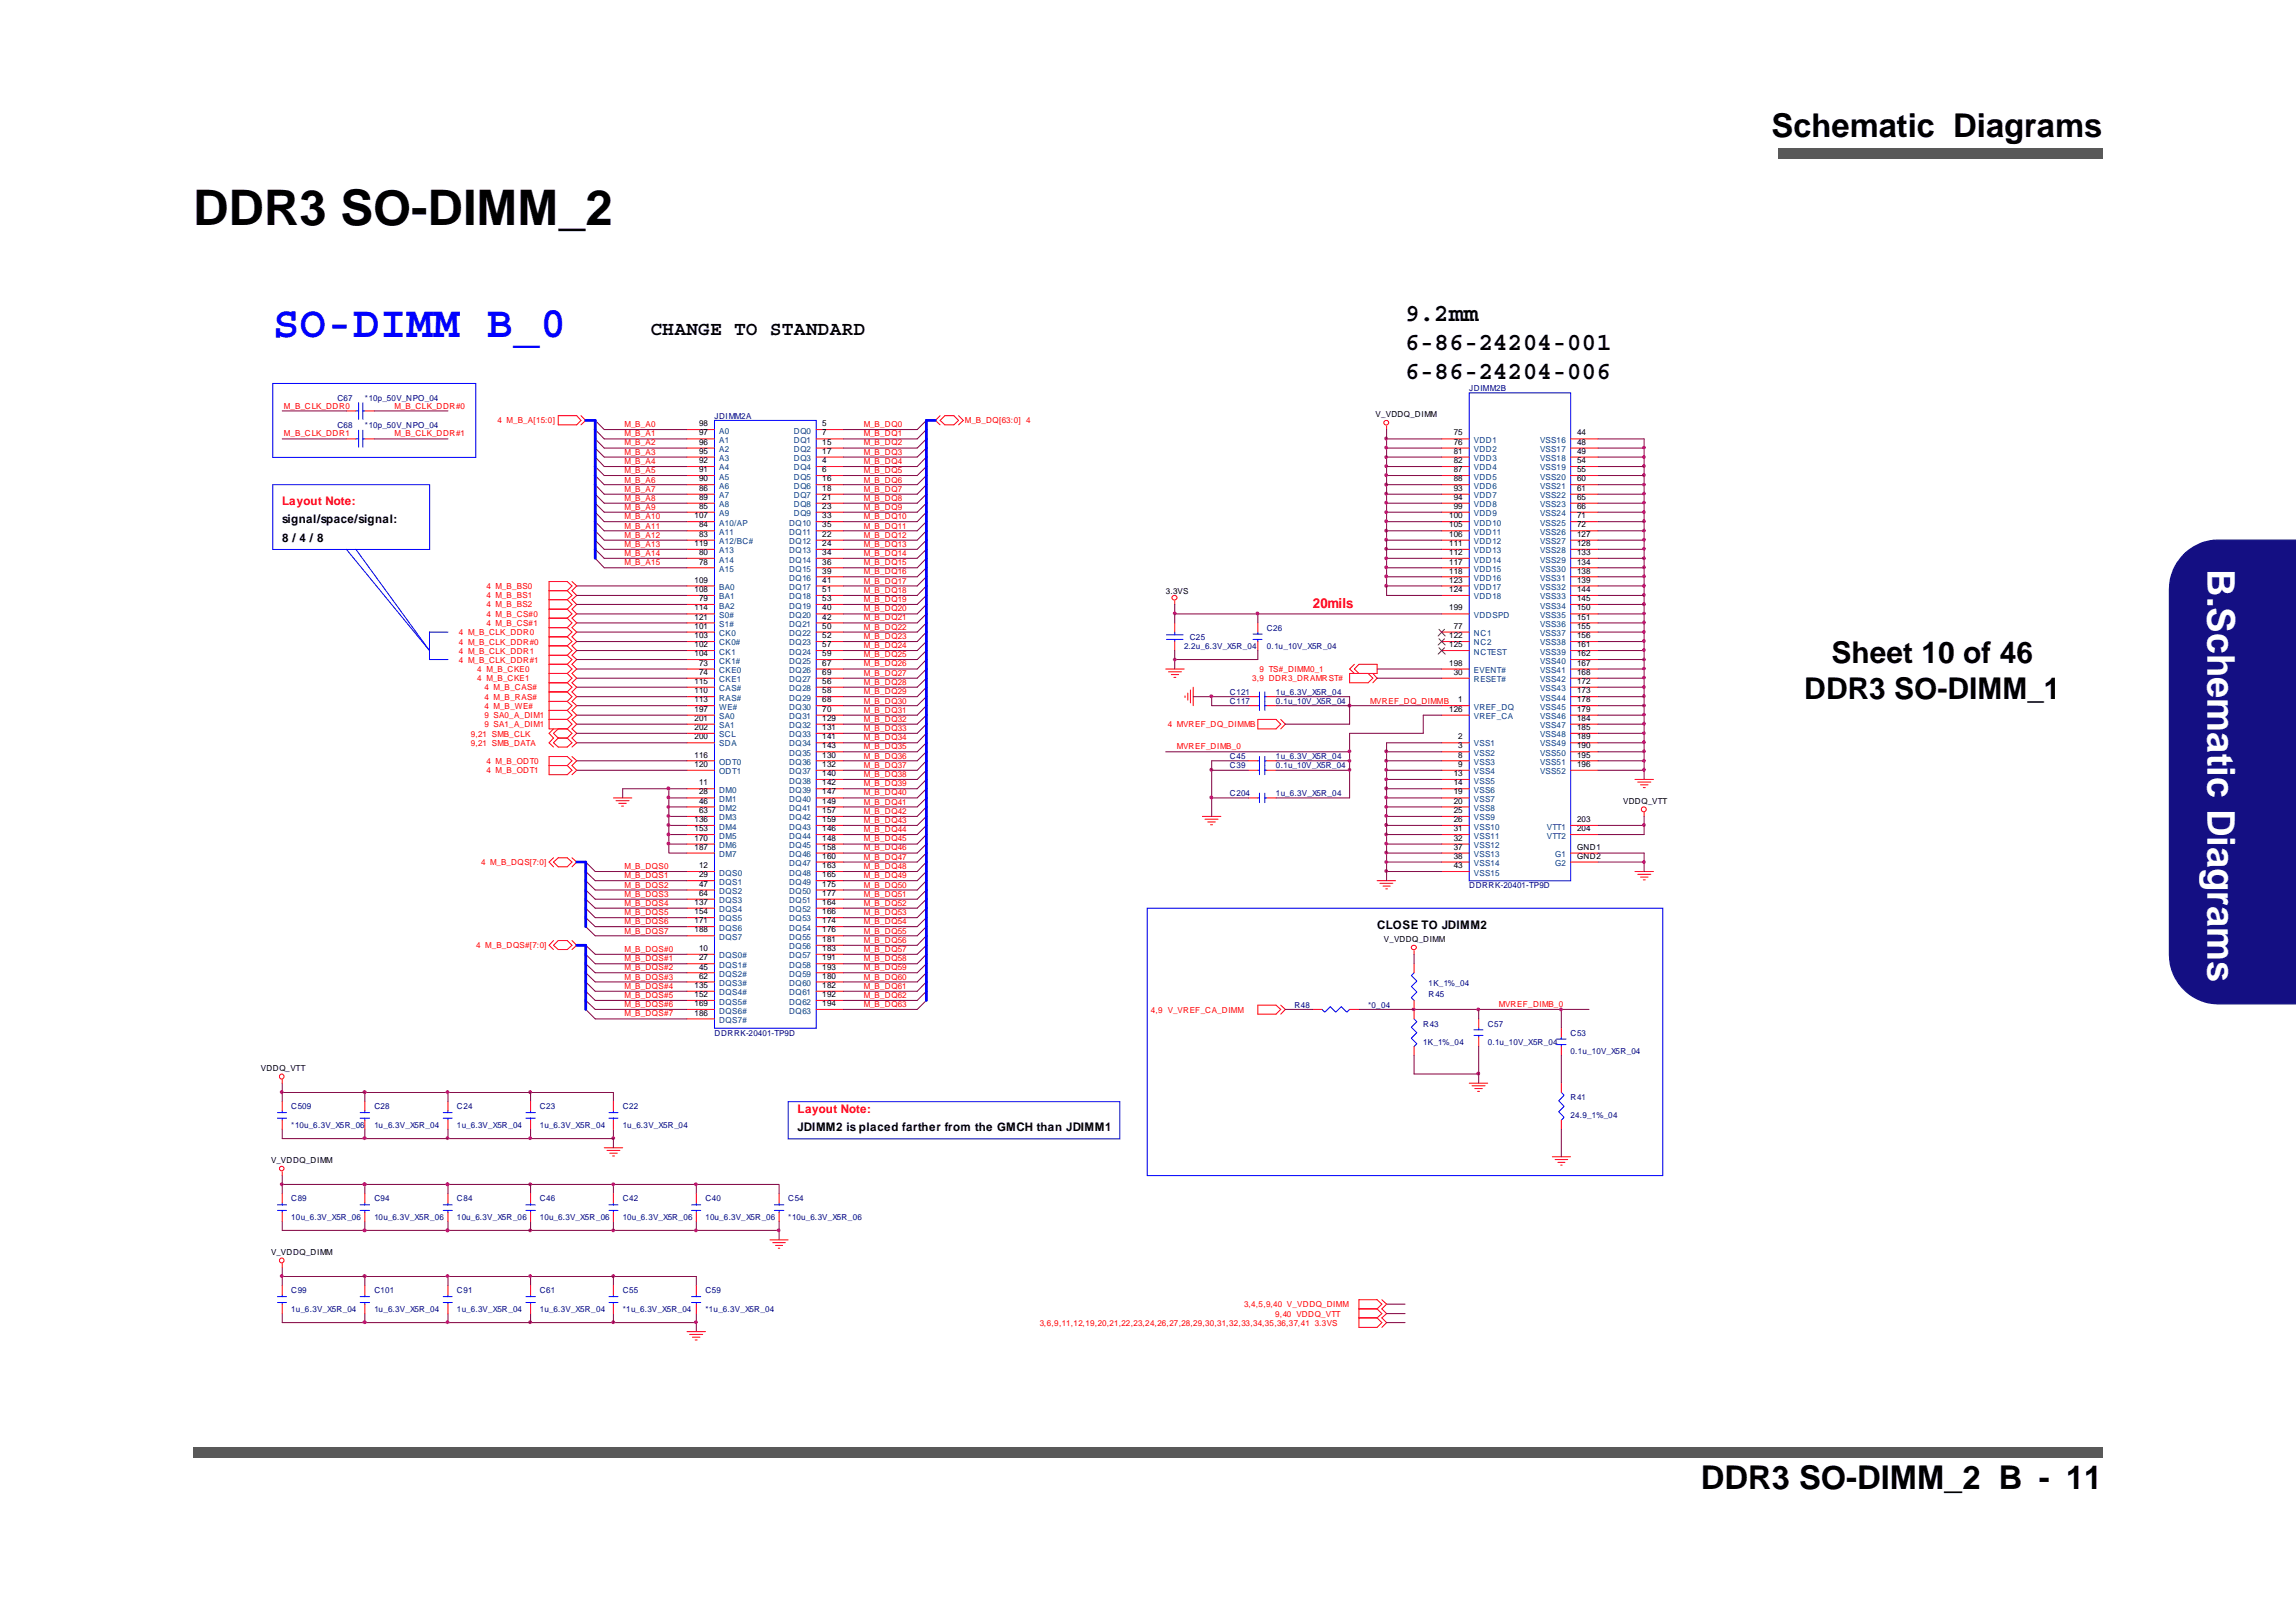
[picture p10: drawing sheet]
<svg xmlns="http://www.w3.org/2000/svg" width="297mm" height="210mm" viewBox="0 0 297 210" stroke-linecap="round" stroke-linejoin="round" font-family="sans-serif">
<defs><g id="words">
<text font-size="6.3" x="25" y="29.1">DDR3 SO-DIMM_2</text>
<text font-size="5.7" fill="#00f" x="35.3" y="43.7">SO-DIMM B_0</text>
<text font-size="4.9" fill="#fff" x="285.6" y="73.6" transform="rotate(90 285.6 73.6)">B.Schematic Diagrams</text>
<g font-size="4.2">
<text x="229.2" y="17.7">Schematic Diagrams</text>
<text x="220" y="192.7">DDR3 SO-DIMM_2 B - 11</text>
</g>
<g font-size="3.9">
<text x="237" y="85.9">Sheet 10 of 46</text>
<text x="233.4" y="90.5">DDR3 SO-DIMM_1</text>
</g>
<g font-size="3.2">
<text x="181.8" y="41.6">9.2mm</text>
<text x="181.8" y="45.3">6-86-24204-001</text>
<text x="181.8" y="49">6-86-24204-006</text>
</g>
<text font-size="2.5" x="84.1" y="43.4">CHANGE TO STANDARD</text>
<text font-size="1.8" fill="#f00" x="169.9" y="78.7">20mils</text>
<g font-size="1.5" fill="#f00">
<text x="36.5" y="65.4">Layout Note:</text>
<text x="103.2" y="144">Layout Note:</text>
</g>
<g font-size="1.5">
<text x="36.5" y="70.1">8 / 4 / 8</text>
<text x="36.5" y="67.7">signal/space/signal:</text>
<text x="178.2" y="120.2">CLOSE TO JDIMM2</text>
<text x="103.2" y="146.4">JDIMM2 is placed farther from the GMCH than JDIMM1</text>
</g>
<g font-size="1.1" fill="#f00">
<text x="36.7" y="52.9">M_B_CLK_DDR0</text>
<text x="51" y="52.9">M_B_CLK_DDR#0</text>
<text x="36.7" y="56.5">M_B_CLK_DDR1</text>
<text x="51" y="56.5">M_B_CLK_DDR#1</text>
<text x="64.4" y="54.8">4 M_B_A[15:0]</text>
<text x="80.8" y="56.5">M_B_A1</text>
<text x="80.8" y="57.6">M_B_A2</text>
<text x="80.8" y="55.3">M_B_A0</text>
<text x="80.8" y="58.9">M_B_A3</text>
<text x="111.7" y="57.6">M_B_DQ2</text>
<text x="111.7" y="56.5">M_B_DQ1</text>
<text x="111.7" y="58.9">M_B_DQ3</text>
<text x="111.7" y="55.3">M_B_DQ0</text>
<text x="124.8" y="54.8">M_B_DQ[63:0] 4</text>
<text x="80.8" y="63.6">M_B_A7</text>
<text x="80.8" y="64.8">M_B_A8</text>
<text x="80.8" y="61.2">M_B_A5</text>
<text x="80.8" y="60">M_B_A4</text>
<text x="80.8" y="62.5">M_B_A6</text>
<text x="111.7" y="64.8">M_B_DQ8</text>
<text x="111.7" y="63.6">M_B_DQ7</text>
<text x="111.7" y="61.2">M_B_DQ5</text>
<text x="111.7" y="60">M_B_DQ4</text>
<text x="111.7" y="62.5">M_B_DQ6</text>
<text x="80.8" y="72">M_B_A14</text>
<text x="80.8" y="66">M_B_A9</text>
<text x="80.8" y="67.2">M_B_A10</text>
<text x="80.8" y="68.4">M_B_A11</text>
<text x="80.8" y="70.7">M_B_A13</text>
<text x="80.8" y="69.6">M_B_A12</text>
<text x="111.7" y="70.7">M_B_DQ13</text>
<text x="111.7" y="68.4">M_B_DQ11</text>
<text x="111.7" y="66">M_B_DQ9</text>
<text x="111.7" y="72">M_B_DQ14</text>
<text x="111.7" y="69.6">M_B_DQ12</text>
<text x="111.7" y="67.2">M_B_DQ10</text>
<text x="62.9" y="77.4">4 M_B_BS1</text>
<text x="62.9" y="76.3">4 M_B_BS0</text>
<text x="80.8" y="73.1">M_B_A15</text>
<text x="111.7" y="74.3">M_B_DQ16</text>
<text x="111.7" y="75.6">M_B_DQ17</text>
<text x="111.7" y="76.7">M_B_DQ18</text>
<text x="111.7" y="73.1">M_B_DQ15</text>
<text x="111.7" y="77.9">M_B_DQ19</text>
<text x="59.4" y="82.2">4 M_B_CLK_DDR0</text>
<text x="59.4" y="83.4">4 M_B_CLK_DDR#0</text>
<text x="62.9" y="81">4 M_B_CS#1</text>
<text x="62.9" y="78.6">4 M_B_BS2</text>
<text x="62.9" y="79.8">4 M_B_CS#0</text>
<text x="111.7" y="83.8">M_B_DQ24</text>
<text x="111.7" y="82.7">M_B_DQ23</text>
<text x="111.7" y="81.5">M_B_DQ22</text>
<text x="111.7" y="79.1">M_B_DQ20</text>
<text x="111.7" y="80.3">M_B_DQ21</text>
<text x="59.4" y="85.8">4 M_B_CLK_DDR#1</text>
<text x="59.4" y="84.6">4 M_B_CLK_DDR1</text>
<text x="61.7" y="88.1">4 M_B_CKE1</text>
<text x="61.7" y="87">4 M_B_CKE0</text>
<text x="62.7" y="89.4">4 M_B_CAS#</text>
<text x="111.7" y="88.7">M_B_DQ28</text>
<text x="111.7" y="87.4">M_B_DQ27</text>
<text x="111.7" y="85.1">M_B_DQ25</text>
<text x="111.7" y="89.8">M_B_DQ29</text>
<text x="111.7" y="86.2">M_B_DQ26</text>
<text x="162" y="88.1">3,9 DDR3_DRAMRST#</text>
<text x="162.9" y="87">9 TS#_DIMM0_1</text>
<text x="60.9" y="95.3">9,21 SMB_CLK</text>
<text x="62.7" y="90.5">4 M_B_RAS#</text>
<text x="62.7" y="91.8">4 M_B_WE#</text>
<text x="62.7" y="94.1">9 SA1_A_DIM1</text>
<text x="62.7" y="92.9">9 SA0_A_DIM1</text>
<text x="111.7" y="92.2">M_B_DQ31</text>
<text x="111.7" y="95.8">M_B_DQ34</text>
<text x="111.7" y="91">M_B_DQ30</text>
<text x="111.7" y="94.6">M_B_DQ33</text>
<text x="111.7" y="93.4">M_B_DQ32</text>
<text x="151.1" y="94.1">4 MVREF_DQ_DIMMB</text>
<text x="177.2" y="91">MVREF_DQ_DIMMB</text>
<text x="60.9" y="96.5">9,21 SMB_DATA</text>
<text x="62.9" y="98.9">4 M_B_ODT0</text>
<text x="62.9" y="100.1">4 M_B_ODT1</text>
<text x="111.7" y="99.4">M_B_DQ37</text>
<text x="111.7" y="97">M_B_DQ35</text>
<text x="111.7" y="98.2">M_B_DQ36</text>
<text x="111.7" y="100.5">M_B_DQ38</text>
<text x="111.7" y="101.8">M_B_DQ39</text>
<text x="152.2" y="97">MVREF_DIMB_0</text>
<text x="111.7" y="107.7">M_B_DQ44</text>
<text x="111.7" y="104.1">M_B_DQ41</text>
<text x="111.7" y="102.9">M_B_DQ40</text>
<text x="111.7" y="105.3">M_B_DQ42</text>
<text x="111.7" y="106.5">M_B_DQ43</text>
<text x="62.2" y="112">4 M_B_DQS[7:0]</text>
<text x="80.8" y="113.7">M_B_DQS1</text>
<text x="80.8" y="112.5">M_B_DQS0</text>
<text x="111.7" y="110.1">M_B_DQ46</text>
<text x="111.7" y="111.3">M_B_DQ47</text>
<text x="111.7" y="108.9">M_B_DQ45</text>
<text x="111.7" y="112.5">M_B_DQ48</text>
<text x="111.7" y="113.7">M_B_DQ49</text>
<text x="80.8" y="116">M_B_DQS3</text>
<text x="80.8" y="114.9">M_B_DQS2</text>
<text x="80.8" y="119.6">M_B_DQS6</text>
<text x="80.8" y="118.4">M_B_DQS5</text>
<text x="80.8" y="117.3">M_B_DQS4</text>
<text x="111.7" y="119.6">M_B_DQ54</text>
<text x="111.7" y="114.9">M_B_DQ50</text>
<text x="111.7" y="118.4">M_B_DQ53</text>
<text x="111.7" y="116">M_B_DQ51</text>
<text x="111.7" y="117.3">M_B_DQ52</text>
<text x="61.6" y="122.7">4 M_B_DQS#[7:0]</text>
<text x="80.8" y="125.6">M_B_DQS#2</text>
<text x="80.8" y="124.4">M_B_DQS#1</text>
<text x="80.8" y="123.2">M_B_DQS#0</text>
<text x="80.8" y="120.8">M_B_DQS7</text>
<text x="111.7" y="122">M_B_DQ56</text>
<text x="111.7" y="123.2">M_B_DQ57</text>
<text x="111.7" y="124.4">M_B_DQ58</text>
<text x="111.7" y="125.6">M_B_DQ59</text>
<text x="111.7" y="120.8">M_B_DQ55</text>
<text x="80.8" y="126.8">M_B_DQS#3</text>
<text x="80.8" y="130.4">M_B_DQS#6</text>
<text x="80.8" y="129.1">M_B_DQS#5</text>
<text x="80.8" y="128">M_B_DQS#4</text>
<text x="80.8" y="131.5">M_B_DQS#7</text>
<text x="111.7" y="126.8">M_B_DQ60</text>
<text x="111.7" y="129.1">M_B_DQ62</text>
<text x="111.7" y="128">M_B_DQ61</text>
<text x="111.7" y="130.4">M_B_DQ63</text>
<text x="148.9" y="131.1">4,9 V_VREF_CA_DIMM</text>
<text x="193.9" y="130.4">MVREF_DIMB_0</text>
<text x="134.5" y="171.5">3,6,9,11,12,19,20,21,22,23,24,26,27,28,29,30,31,32,33,34,35,36,37,41</text>
<text x="161" y="169.2">3,4,5,9,40 V_VDDQ_DIMM</text>
<text x="165" y="170.4">9,40 VDDQ_VTT</text>
<text x="170.1" y="171.5">3.3VS</text>
</g>
<g font-size="1.1" fill="#000080">
<text x="43.6" y="51.8">C67</text>
<text x="47.2" y="51.8">*10p_50V_NPO_04</text>
<text x="190.1" y="50.6">JDIMM2B</text>
<text x="43.6" y="55.4">C68</text>
<text x="47.2" y="55.4">*10p_50V_NPO_04</text>
<text x="92.4" y="54.2">JDIMM2A</text>
<text x="153.9" y="82.8">C25</text>
<text x="163.9" y="81.6">C26</text>
<text x="153.2" y="84">2.2u_6.3V_X5R_04</text>
<text x="159.1" y="89.9">C121</text>
<text x="163.9" y="84">0.1u_10V_X5R_04</text>
<text x="165.1" y="89.9">1u_6.3V_X5R_04</text>
<text x="159.1" y="91.2">C117</text>
<text x="165.1" y="91.2">0.1u_10V_X5R_04</text>
<text x="159.1" y="98.3">C45</text>
<text x="159.1" y="99.4">C39</text>
<text x="165.1" y="99.4">0.1u_10V_X5R_04</text>
<text x="165.1" y="98.3">1u_6.3V_X5R_04</text>
<text x="159.1" y="103.1">C204</text>
<text x="165.1" y="103.1">1u_6.3V_X5R_04</text>
<text x="190.1" y="115">DDRRK-20401-TP9D</text>
<text x="167.5" y="130.5">R48</text>
<text x="177" y="130.5">*0_04</text>
<text x="184.8" y="129">R45</text>
<text x="184.8" y="127.6">1K_1%_04</text>
<text x="92.4" y="134">DDRRK-20401-TP9D</text>
<text x="184.1" y="132.9">R43</text>
<text x="184.1" y="135.2">1K_1%_04</text>
<text x="192.5" y="132.9">C57</text>
<text x="192.5" y="135.2">0.1u_10V_X5R_04</text>
<text x="203.2" y="134">C53</text>
<text x="203.2" y="136.4">0.1u_10V_X5R_04</text>
<text x="37.7" y="143.6">C509</text>
<text x="48.4" y="143.6">C28</text>
<text x="59.1" y="143.6">C24</text>
<text x="69.8" y="143.6">C23</text>
<text x="80.6" y="143.6">C22</text>
<text x="203.2" y="142.4">R41</text>
<text x="37.7" y="146">*10u_6.3V_X5R_06</text>
<text x="48.4" y="146">1u_6.3V_X5R_04</text>
<text x="59.1" y="146">1u_6.3V_X5R_04</text>
<text x="69.8" y="146">1u_6.3V_X5R_04</text>
<text x="80.6" y="146">1u_6.3V_X5R_04</text>
<text x="203.2" y="144.7">24.9_1%_04</text>
<text x="37.7" y="155.5">C89</text>
<text x="48.4" y="155.5">C94</text>
<text x="59.1" y="155.5">C84</text>
<text x="69.8" y="155.5">C46</text>
<text x="80.6" y="155.5">C42</text>
<text x="91.3" y="155.5">C40</text>
<text x="102" y="155.5">C54</text>
<text x="37.7" y="157.9">10u_6.3V_X5R_06</text>
<text x="48.4" y="157.9">10u_6.3V_X5R_06</text>
<text x="59.1" y="157.9">10u_6.3V_X5R_06</text>
<text x="69.8" y="157.9">10u_6.3V_X5R_06</text>
<text x="80.6" y="157.9">10u_6.3V_X5R_06</text>
<text x="91.3" y="157.9">10u_6.3V_X5R_06</text>
<text x="102" y="157.9">*10u_6.3V_X5R_06</text>
<text x="37.7" y="167.4">C99</text>
<text x="48.4" y="167.4">C101</text>
<text x="59.1" y="167.4">C91</text>
<text x="69.8" y="167.4">C61</text>
<text x="80.6" y="167.4">C55</text>
<text x="91.3" y="167.4">C59</text>
<text x="37.7" y="169.8">1u_6.3V_X5R_04</text>
<text x="48.4" y="169.8">1u_6.3V_X5R_04</text>
<text x="59.1" y="169.8">1u_6.3V_X5R_04</text>
<text x="69.8" y="169.8">1u_6.3V_X5R_04</text>
<text x="80.6" y="169.8">*1u_6.3V_X5R_04</text>
<text x="91.3" y="169.8">*1u_6.3V_X5R_04</text>
</g>
<g font-size="1.1">
<text x="178" y="54">V_VDDQ_DIMM</text>
<text x="90.4" y="55.1">98</text>
<text x="90.4" y="56.3">97</text>
<text x="90.4" y="57.5">96</text>
<text x="90.4" y="58.7">95</text>
<text x="90.4" y="60">92</text>
<text x="106.4" y="55.1">5</text>
<text x="106.4" y="56.3">7</text>
<text x="106.4" y="57.5">15</text>
<text x="106.4" y="58.7">17</text>
<text x="106.4" y="60">4</text>
<text x="188.1" y="56.3">75</text>
<text x="188.1" y="57.5">76</text>
<text x="188.1" y="58.7">81</text>
<text x="188.1" y="60">82</text>
<text x="204" y="56.3">44</text>
<text x="204" y="57.5">48</text>
<text x="204" y="58.7">49</text>
<text x="204" y="60">54</text>
<text x="90.4" y="61.1">91</text>
<text x="90.4" y="62.3">90</text>
<text x="90.4" y="63.5">86</text>
<text x="90.4" y="64.7">89</text>
<text x="90.4" y="65.9">85</text>
<text x="106.4" y="61.1">6</text>
<text x="106.4" y="62.3">16</text>
<text x="106.4" y="63.5">18</text>
<text x="106.4" y="64.7">21</text>
<text x="106.4" y="65.9">23</text>
<text x="188.1" y="61.1">87</text>
<text x="188.1" y="62.3">88</text>
<text x="188.1" y="63.5">93</text>
<text x="188.1" y="64.7">94</text>
<text x="188.1" y="65.9">99</text>
<text x="204" y="61.1">55</text>
<text x="204" y="62.3">60</text>
<text x="204" y="63.5">61</text>
<text x="204" y="64.7">65</text>
<text x="204" y="65.9">66</text>
<text x="89.8" y="67.1">107</text>
<text x="89.8" y="70.6">119</text>
<text x="90.4" y="68.3">84</text>
<text x="90.4" y="69.5">83</text>
<text x="90.4" y="71.8">80</text>
<text x="106.4" y="67.1">33</text>
<text x="106.4" y="68.3">35</text>
<text x="106.4" y="69.5">22</text>
<text x="106.4" y="70.6">24</text>
<text x="106.4" y="71.8">34</text>
<text x="187.5" y="67.1">100</text>
<text x="187.5" y="68.3">105</text>
<text x="187.5" y="69.5">106</text>
<text x="187.5" y="70.6">111</text>
<text x="187.5" y="71.8">112</text>
<text x="204" y="67.1">71</text>
<text x="204" y="68.3">72</text>
<text x="204" y="69.5">127</text>
<text x="204" y="70.6">128</text>
<text x="204" y="71.8">133</text>
<text x="89.8" y="75.4">109</text>
<text x="89.8" y="76.6">108</text>
<text x="90.4" y="73.1">78</text>
<text x="90.4" y="77.8">79</text>
<text x="106.4" y="73.1">36</text>
<text x="106.4" y="74.2">39</text>
<text x="106.4" y="75.4">41</text>
<text x="106.4" y="76.6">51</text>
<text x="106.4" y="77.8">53</text>
<text x="150.8" y="76.8">3.3VS</text>
<text x="187.5" y="74.2">118</text>
<text x="187.5" y="73.1">117</text>
<text x="187.5" y="75.4">123</text>
<text x="187.5" y="76.6">124</text>
<text x="204" y="73.1">134</text>
<text x="204" y="74.2">138</text>
<text x="204" y="75.4">139</text>
<text x="204" y="76.6">144</text>
<text x="204" y="77.8">145</text>
<text x="89.8" y="79">114</text>
<text x="89.8" y="80.2">121</text>
<text x="89.8" y="81.4">101</text>
<text x="89.8" y="82.6">103</text>
<text x="89.8" y="83.7">102</text>
<text x="106.4" y="79">40</text>
<text x="106.4" y="80.2">42</text>
<text x="106.4" y="81.4">50</text>
<text x="106.4" y="82.6">52</text>
<text x="106.4" y="83.7">57</text>
<text x="187.5" y="79">199</text>
<text x="187.5" y="82.6">122</text>
<text x="187.5" y="83.7">125</text>
<text x="188.1" y="81.4">77</text>
<text x="204" y="79">150</text>
<text x="204" y="80.2">151</text>
<text x="204" y="81.4">155</text>
<text x="204" y="82.6">156</text>
<text x="204" y="83.7">161</text>
<text x="89.8" y="89.7">110</text>
<text x="89.8" y="88.5">115</text>
<text x="89.8" y="84.9">104</text>
<text x="90.4" y="86.2">73</text>
<text x="90.4" y="87.3">74</text>
<text x="106.4" y="84.9">59</text>
<text x="106.4" y="86.2">67</text>
<text x="106.4" y="87.3">69</text>
<text x="106.4" y="88.5">56</text>
<text x="106.4" y="89.7">58</text>
<text x="187.5" y="86.2">198</text>
<text x="188.1" y="87.3">30</text>
<text x="204" y="84.9">162</text>
<text x="204" y="86.2">167</text>
<text x="204" y="87.3">168</text>
<text x="204" y="88.5">172</text>
<text x="204" y="89.7">173</text>
<text x="89.8" y="90.9">113</text>
<text x="89.8" y="95.7">200</text>
<text x="89.8" y="94.5">202</text>
<text x="89.8" y="93.3">201</text>
<text x="89.8" y="92.1">197</text>
<text x="106.4" y="90.9">68</text>
<text x="106.4" y="92.1">70</text>
<text x="106.4" y="93.3">129</text>
<text x="106.4" y="94.5">131</text>
<text x="106.4" y="95.7">141</text>
<text x="187.5" y="92.1">126</text>
<text x="188.7" y="90.9">1</text>
<text x="188.7" y="95.7">2</text>
<text x="204" y="90.9">178</text>
<text x="204" y="92.1">179</text>
<text x="204" y="93.3">184</text>
<text x="204" y="94.5">185</text>
<text x="204" y="95.7">189</text>
<text x="89.8" y="98">116</text>
<text x="89.8" y="99.3">120</text>
<text x="90.4" y="101.7">11</text>
<text x="106.4" y="96.8">143</text>
<text x="106.4" y="98">130</text>
<text x="106.4" y="99.3">132</text>
<text x="106.4" y="100.4">140</text>
<text x="106.4" y="101.7">142</text>
<text x="188.1" y="100.4">13</text>
<text x="188.1" y="101.7">14</text>
<text x="188.7" y="96.8">3</text>
<text x="188.7" y="98">8</text>
<text x="188.7" y="99.3">9</text>
<text x="204" y="96.8">190</text>
<text x="204" y="98">195</text>
<text x="204" y="99.3">196</text>
<text x="89.8" y="106.4">136</text>
<text x="89.8" y="107.6">153</text>
<text x="90.4" y="102.8">28</text>
<text x="90.4" y="104">46</text>
<text x="90.4" y="105.2">63</text>
<text x="106.4" y="102.8">147</text>
<text x="106.4" y="104">149</text>
<text x="106.4" y="105.2">157</text>
<text x="106.4" y="106.4">159</text>
<text x="106.4" y="107.6">146</text>
<text x="188.1" y="102.8">19</text>
<text x="188.1" y="104">20</text>
<text x="188.1" y="105.2">25</text>
<text x="188.1" y="106.4">26</text>
<text x="188.1" y="107.6">31</text>
<text x="204" y="107.6">204</text>
<text x="204" y="106.4">203</text>
<text x="210" y="104">VDDQ_VTT</text>
<text x="89.8" y="108.8">170</text>
<text x="89.8" y="110">187</text>
<text x="90.4" y="112.4">12</text>
<text x="90.4" y="113.5">29</text>
<text x="106.4" y="108.8">148</text>
<text x="106.4" y="110">158</text>
<text x="106.4" y="111.1">160</text>
<text x="106.4" y="112.4">163</text>
<text x="106.4" y="113.5">165</text>
<text x="188.1" y="108.8">32</text>
<text x="188.1" y="110">37</text>
<text x="188.1" y="111.1">38</text>
<text x="188.1" y="112.4">43</text>
<text x="204" y="111.1">GND2</text>
<text x="204" y="110">GND1</text>
<text x="89.8" y="117.1">137</text>
<text x="89.8" y="118.3">154</text>
<text x="89.8" y="119.5">171</text>
<text x="90.4" y="114.8">47</text>
<text x="90.4" y="115.9">64</text>
<text x="106.4" y="114.8">175</text>
<text x="106.4" y="115.9">177</text>
<text x="106.4" y="117.1">164</text>
<text x="106.4" y="118.3">166</text>
<text x="106.4" y="119.5">174</text>
<text x="89.8" y="120.7">188</text>
<text x="90.4" y="123.1">10</text>
<text x="90.4" y="124.3">27</text>
<text x="90.4" y="125.5">45</text>
<text x="106.4" y="120.7">176</text>
<text x="106.4" y="121.9">181</text>
<text x="106.4" y="123.1">183</text>
<text x="106.4" y="124.3">191</text>
<text x="106.4" y="125.5">193</text>
<text x="179" y="121.9">V_VDDQ_DIMM</text>
<text x="89.8" y="127.9">135</text>
<text x="89.8" y="129">152</text>
<text x="89.8" y="130.2">169</text>
<text x="89.8" y="131.4">186</text>
<text x="90.4" y="126.6">62</text>
<text x="106.4" y="126.6">180</text>
<text x="106.4" y="127.9">182</text>
<text x="106.4" y="129">192</text>
<text x="106.4" y="130.2">194</text>
<text x="33.8" y="138.6">VDDQ_VTT</text>
<text x="35.1" y="150.5">V_VDDQ_DIMM</text>
<text x="35.1" y="162.4">V_VDDQ_DIMM</text>
</g>
<g font-size="1.1" fill="#004080">
<text x="93" y="56.1">A0</text>
<text x="93" y="57.3">A1</text>
<text x="93" y="58.5">A2</text>
<text x="93" y="59.7">A3</text>
<text x="102.7" y="56.1">DQ0</text>
<text x="102.7" y="57.3">DQ1</text>
<text x="102.7" y="58.5">DQ2</text>
<text x="102.7" y="59.7">DQ3</text>
<text x="190.7" y="57.3">VDD1</text>
<text x="190.7" y="58.5">VDD2</text>
<text x="190.7" y="59.7">VDD3</text>
<text x="199.2" y="57.3">VSS16</text>
<text x="199.2" y="58.5">VSS17</text>
<text x="199.2" y="59.7">VSS18</text>
<text x="93" y="60.9">A4</text>
<text x="93" y="62.1">A5</text>
<text x="93" y="63.3">A6</text>
<text x="93" y="64.4">A7</text>
<text x="93" y="65.6">A8</text>
<text x="102.7" y="60.9">DQ4</text>
<text x="102.7" y="62.1">DQ5</text>
<text x="102.7" y="63.3">DQ6</text>
<text x="102.7" y="64.4">DQ7</text>
<text x="102.7" y="65.6">DQ8</text>
<text x="190.7" y="60.9">VDD4</text>
<text x="190.7" y="62.1">VDD5</text>
<text x="190.7" y="63.3">VDD6</text>
<text x="190.7" y="64.4">VDD7</text>
<text x="190.7" y="65.6">VDD8</text>
<text x="199.2" y="60.9">VSS19</text>
<text x="199.2" y="62.1">VSS20</text>
<text x="199.2" y="63.3">VSS21</text>
<text x="199.2" y="64.4">VSS22</text>
<text x="199.2" y="65.6">VSS23</text>
<text x="93" y="66.8">A9</text>
<text x="93" y="68.1">A10/AP</text>
<text x="93" y="69.2">A11</text>
<text x="93" y="70.4">A12/BC#</text>
<text x="93" y="71.6">A13</text>
<text x="102.1" y="68.1">DQ10</text>
<text x="102.1" y="69.2">DQ11</text>
<text x="102.1" y="70.4">DQ12</text>
<text x="102.1" y="71.6">DQ13</text>
<text x="102.7" y="66.8">DQ9</text>
<text x="190.7" y="66.8">VDD9</text>
<text x="190.7" y="68.1">VDD10</text>
<text x="190.7" y="69.2">VDD11</text>
<text x="190.7" y="70.4">VDD12</text>
<text x="190.7" y="71.6">VDD13</text>
<text x="199.2" y="66.8">VSS24</text>
<text x="199.2" y="68.1">VSS25</text>
<text x="199.2" y="69.2">VSS26</text>
<text x="199.2" y="70.4">VSS27</text>
<text x="199.2" y="71.6">VSS28</text>
<text x="93" y="72.8">A14</text>
<text x="93" y="74">A15</text>
<text x="93" y="76.4">BA0</text>
<text x="93" y="77.5">BA1</text>
<text x="102.1" y="72.8">DQ14</text>
<text x="102.1" y="74">DQ15</text>
<text x="102.1" y="75.2">DQ16</text>
<text x="102.1" y="76.4">DQ17</text>
<text x="102.1" y="77.5">DQ18</text>
<text x="190.7" y="72.8">VDD14</text>
<text x="190.7" y="75.2">VDD16</text>
<text x="190.7" y="74">VDD15</text>
<text x="190.7" y="76.4">VDD17</text>
<text x="190.7" y="77.5">VDD18</text>
<text x="199.2" y="72.8">VSS29</text>
<text x="199.2" y="74">VSS30</text>
<text x="199.2" y="75.2">VSS31</text>
<text x="199.2" y="76.4">VSS32</text>
<text x="199.2" y="77.5">VSS33</text>
<text x="93" y="79.9">S0#</text>
<text x="93" y="81.2">S1#</text>
<text x="93" y="82.3">CK0</text>
<text x="93" y="83.5">CK0#</text>
<text x="93" y="78.7">BA2</text>
<text x="102.1" y="78.7">DQ19</text>
<text x="102.1" y="79.9">DQ20</text>
<text x="102.1" y="81.2">DQ21</text>
<text x="102.1" y="82.3">DQ22</text>
<text x="102.1" y="83.5">DQ23</text>
<text x="190.7" y="79.9">VDDSPD</text>
<text x="190.7" y="82.3">NC1</text>
<text x="190.7" y="83.5">NC2</text>
<text x="199.2" y="78.7">VSS34</text>
<text x="199.2" y="79.9">VSS35</text>
<text x="199.2" y="81.2">VSS36</text>
<text x="199.2" y="82.3">VSS37</text>
<text x="199.2" y="83.5">VSS38</text>
<text x="93" y="89.5">CAS#</text>
<text x="93" y="87.1">CKE0</text>
<text x="93" y="88.3">CKE1</text>
<text x="93" y="84.7">CK1</text>
<text x="93" y="85.9">CK1#</text>
<text x="102.1" y="84.7">DQ24</text>
<text x="102.1" y="85.9">DQ25</text>
<text x="102.1" y="87.1">DQ26</text>
<text x="102.1" y="88.3">DQ27</text>
<text x="102.1" y="89.5">DQ28</text>
<text x="190.7" y="84.7">NCTEST</text>
<text x="190.7" y="88.3">RESET#</text>
<text x="190.7" y="87.1">EVENT#</text>
<text x="199.2" y="84.7">VSS39</text>
<text x="199.2" y="85.9">VSS40</text>
<text x="199.2" y="87.1">VSS41</text>
<text x="199.2" y="88.3">VSS42</text>
<text x="199.2" y="89.5">VSS43</text>
<text x="93" y="90.7">RAS#</text>
<text x="93" y="91.9">WE#</text>
<text x="93" y="95.4">SCL</text>
<text x="93" y="94.3">SA1</text>
<text x="93" y="93">SA0</text>
<text x="102.1" y="90.7">DQ29</text>
<text x="102.1" y="91.9">DQ30</text>
<text x="102.1" y="93">DQ31</text>
<text x="102.1" y="94.3">DQ32</text>
<text x="102.1" y="95.4">DQ33</text>
<text x="190.7" y="91.9">VREF_DQ</text>
<text x="190.7" y="93">VREF_CA</text>
<text x="199.2" y="90.7">VSS44</text>
<text x="199.2" y="91.9">VSS45</text>
<text x="199.2" y="93">VSS46</text>
<text x="199.2" y="94.3">VSS47</text>
<text x="199.2" y="95.4">VSS48</text>
<text x="93" y="96.6">SDA</text>
<text x="93" y="99">ODT0</text>
<text x="93" y="100.2">ODT1</text>
<text x="102.1" y="96.6">DQ34</text>
<text x="102.1" y="97.8">DQ35</text>
<text x="102.1" y="99">DQ36</text>
<text x="102.1" y="100.2">DQ37</text>
<text x="102.1" y="101.4">DQ38</text>
<text x="190.7" y="96.6">VSS1</text>
<text x="190.7" y="97.8">VSS2</text>
<text x="190.7" y="99">VSS3</text>
<text x="190.7" y="100.2">VSS4</text>
<text x="190.7" y="101.4">VSS5</text>
<text x="199.2" y="96.6">VSS49</text>
<text x="199.2" y="97.8">VSS50</text>
<text x="199.2" y="99">VSS51</text>
<text x="199.2" y="100.2">VSS52</text>
<text x="93" y="102.6">DM0</text>
<text x="93" y="103.8">DM1</text>
<text x="93" y="105">DM2</text>
<text x="93" y="106.1">DM3</text>
<text x="93" y="107.4">DM4</text>
<text x="102.1" y="102.6">DQ39</text>
<text x="102.1" y="103.8">DQ40</text>
<text x="102.1" y="105">DQ41</text>
<text x="102.1" y="106.1">DQ42</text>
<text x="102.1" y="107.4">DQ43</text>
<text x="190.7" y="102.6">VSS6</text>
<text x="190.7" y="103.8">VSS7</text>
<text x="190.7" y="105">VSS8</text>
<text x="190.7" y="106.1">VSS9</text>
<text x="190.7" y="107.4">VSS10</text>
<text x="200.1" y="107.4">VTT1</text>
<text x="93" y="108.5">DM5</text>
<text x="93" y="109.7">DM6</text>
<text x="93" y="110.9">DM7</text>
<text x="93" y="113.3">DQS0</text>
<text x="102.1" y="108.5">DQ44</text>
<text x="102.1" y="109.7">DQ45</text>
<text x="102.1" y="110.9">DQ46</text>
<text x="102.1" y="112.1">DQ47</text>
<text x="102.1" y="113.3">DQ48</text>
<text x="190.7" y="108.5">VSS11</text>
<text x="190.7" y="109.7">VSS12</text>
<text x="190.7" y="110.9">VSS13</text>
<text x="190.7" y="112.1">VSS14</text>
<text x="190.7" y="113.3">VSS15</text>
<text x="200.1" y="108.5">VTT2</text>
<text x="201.2" y="112.1">G2</text>
<text x="201.2" y="110.9">G1</text>
<text x="93" y="114.5">DQS1</text>
<text x="93" y="115.7">DQS2</text>
<text x="93" y="116.9">DQS3</text>
<text x="93" y="118.1">DQS4</text>
<text x="93" y="119.2">DQS5</text>
<text x="102.1" y="114.5">DQ49</text>
<text x="102.1" y="115.7">DQ50</text>
<text x="102.1" y="116.9">DQ51</text>
<text x="102.1" y="118.1">DQ52</text>
<text x="102.1" y="119.2">DQ53</text>
<text x="93" y="120.5">DQS6</text>
<text x="93" y="121.6">DQS7</text>
<text x="93" y="124">DQS0#</text>
<text x="93" y="125.2">DQS1#</text>
<text x="102.1" y="120.5">DQ54</text>
<text x="102.1" y="121.6">DQ55</text>
<text x="102.1" y="122.8">DQ56</text>
<text x="102.1" y="124">DQ57</text>
<text x="102.1" y="125.2">DQ58</text>
<text x="93" y="126.4">DQS2#</text>
<text x="93" y="127.6">DQS3#</text>
<text x="93" y="128.8">DQS4#</text>
<text x="93" y="130">DQS5#</text>
<text x="93" y="131.2">DQS6#</text>
<text x="102.1" y="126.4">DQ59</text>
<text x="102.1" y="127.6">DQ60</text>
<text x="102.1" y="128.8">DQ61</text>
<text x="102.1" y="130">DQ62</text>
<text x="102.1" y="131.2">DQ63</text>
<text x="93" y="132.3">DQS7#</text>
</g>
</g></defs>
<g fill="none" stroke="#800040" stroke-width=".13">
<path d="M36.5 53.2h8.3M36.5 56.8h8.3M48.4 56.8h9.6M48.4 53.2h9.6M77 56.8l1.2 1.2h10.7M77 54.4l1.2 1.2h10.7M77 59.1l1.2 1.3h10.7M77 58l1.2 1.1h10.7M77 55.6l1.2 1.2h10.7M119.8 55.6l-1.1 1.2h-9.6M119.8 58l-1.1 1.1h-9.6M119.8 56.8l-1.1 1.2h-9.6"/>
<path d="M119.8 54.4l-1.1 1.2h-9.6M119.8 59.1l-1.1 1.3h-9.6M179.4 56.8h7.1M179.4 58h7.1M179.4 59.1h7.1M179.4 59.1v1.3M179.4 56.8v1.2M179.4 55.6v1.2M179.4 58v1.1M206.7 56.8h6v1.2M206.7 59.1h6M206.7 58h6"/>
<path d="M212.7 59.1v1.3M212.7 58v1.1M74.6 75.8h14.3M74.6 79.4h14.3M74.6 77.1h14.3M74.6 78.2h14.3M77 68.7l1.2 1.2h10.7M77 65.1l1.2 1.2h10.7M77 60.4l1.2 1.1h10.7M77 61.5l1.2 1.2h10.7M77 69.9l1.2 1.2h10.7M77 71.1l1.2 1.2h10.7"/>
<path d="M77 67.5l1.2 1.2h10.7M77 64l1.2 1.1h10.7M77 66.3l1.2 1.2h10.7M77 62.7l1.2 1.3h10.7M77 72.3l1.2 1.2h10.7M119.8 60.4l-1.1 1.1h-9.6M119.8 71.1l-1.1 1.2h-9.6M119.8 66.3l-1.1 1.2h-9.6M119.8 62.7l-1.1 1.3h-9.6M119.8 75.8l-1.1 1.3h-9.6M119.8 69.9l-1.1 1.2h-9.6M119.8 73.5l-1.1 1.1h-9.6"/>
<path d="M119.8 77.1l-1.1 1.1h-9.6M119.8 74.6l-1.1 1.2h-9.6M119.8 64l-1.1 1.1h-9.6M119.8 79.4l-1.1 1.2h-9.6M119.8 61.5l-1.1 1.2h-9.6M119.8 67.5l-1.1 1.2h-9.6M119.8 72.3l-1.1 1.2h-9.6M119.8 65.1l-1.1 1.2h-9.6M119.8 78.2l-1.1 1.2h-9.6M119.8 68.7l-1.1 1.2h-9.6M152 79.4h10.7M152 78.2v1.2"/>
<path d="M152 79.4v1.2M162.7 79.4h23.8M162.7 79.4v1.2M179.4 68.7h7.1M179.4 72.3h7.1M179.4 69.9h7.1M179.4 71.1h7.1M179.4 61.5h7.1M179.4 73.5h7.1M179.4 64h7.1M179.4 65.1h7.1M179.4 74.6h7.1"/>
<path d="M179.4 60.4h7.1M179.4 67.5h7.1M179.4 75.8h7.1M179.4 62.7h7.1M179.4 66.3h7.1M179.4 68.7v1.2M179.4 64v1.1M179.4 73.5v1.1M179.4 60.4v1.1M179.4 62.7v1.3M179.4 65.1v1.2M179.4 74.6v1.2"/>
<path d="M179.4 71.1v1.2M179.4 66.3v1.2M179.4 61.5v1.2M179.4 75.8v1.3h7.1M179.4 72.3v1.2M179.4 67.5v1.2M179.4 69.9v1.2M206.7 60.4h6M206.7 75.8h6M206.7 79.4h6M206.7 64h6M206.7 62.7h6"/>
<path d="M206.7 74.6h6M206.7 71.1h6M206.7 69.9h6M206.7 72.3h6M206.7 67.5h6M206.7 61.5h6M206.7 77.1h6M206.7 73.5h6M206.7 78.2h6M206.7 66.3h6M206.7 65.1h6M206.7 68.7h6"/>
<path d="M212.7 68.7v1.2M212.7 69.9v1.2M212.7 73.5v1.1M212.7 64v1.1M212.7 61.5v1.2M212.7 60.4v1.1M212.7 72.3v1.2M212.7 67.5v1.2M212.7 77.1v1.1M212.7 78.2v1.2M212.7 66.3v1.2M212.7 65.1v1.2"/>
<path d="M212.7 71.1v1.2M212.7 75.8v1.3M212.7 74.6v1.2M212.7 79.4v1.2M212.7 62.7v1.3M74.6 81.8h14.3M74.6 96.1h14.3M74.6 93.7h14.3M74.6 98.5h14.3M74.6 84.2h14.3M74.6 94.9h14.3M74.6 91.3h14.3"/>
<path d="M74.6 90.2h14.3M74.6 87.8h14.3M74.6 99.7h14.3M74.6 80.6h14.3M74.6 83h14.3M74.6 88.9h14.3M74.6 86.6h14.3M74.6 85.4h14.3M74.6 92.5h14.3M119.8 94.9l-1.1 1.2h-9.6M119.8 99.7l-1.1 1.2h-9.6M119.8 86.6l-1.1 1.2h-9.6"/>
<path d="M119.8 96.1l-1.1 1.2h-9.6M119.8 80.6l-1.1 1.2h-9.6M119.8 93.7l-1.1 1.2h-9.6M119.8 85.4l-1.1 1.2h-9.6M119.8 84.2l-1.1 1.2h-9.6M119.8 83l-1.1 1.2h-9.6M119.8 98.5l-1.1 1.2h-9.6M119.8 97.3l-1.1 1.2h-9.6M119.8 92.5l-1.1 1.2h-9.6M119.8 87.8l-1.1 1.1h-9.6M119.8 81.8l-1.1 1.2h-9.6M119.8 91.3l-1.1 1.2h-9.6"/>
<path d="M119.8 88.9l-1.1 1.3h-9.6M119.8 90.2l-1.1 1.1h-9.6M150.8 97.3h23.8M152 85.4v1.2M152 84.2v1.2M154.4 90.2h2.4M156.8 99.7v3.6M156.8 90.2v1.1h4.7M156.8 99.7h4.7M156.8 90.2h4.7M161.5 98.5h-4.7v1.2M162.7 84.2v1.2h-10.7"/>
<path d="M165.1 99.7h9.5M165.1 90.2h9.5v1.1M165.1 91.3h9.5M165.1 98.5h9.5v1.2M174.6 91.3h11.9M174.6 99.7v3.6h-9.5M174.6 97.3v1.2M174.6 91.3v2.4h-8.3M178.2 87.8h8.3M178.2 86.6h8.3M179.4 98.5h7.1M179.4 99.7h7.1"/>
<path d="M179.4 97.3h7.1M179.4 98.5v1.2M179.4 99.7v1.2M179.4 97.3v1.2M186.5 96.1h-7.1v1.2M186.5 92.5h-2.4v2.4h-9.5v2.4M206.7 83h6M206.7 99.7h6M206.7 80.6h6M206.7 86.6h6M206.7 81.8h6M206.7 98.5h6"/>
<path d="M206.7 96.1h6M206.7 88.9h6M206.7 90.2h6M206.7 91.3h6M206.7 97.3h6M206.7 92.5h6M206.7 94.9h6M206.7 84.2h6M206.7 93.7h6M206.7 87.8h6M206.7 85.4h6M212.7 97.3v1.2"/>
<path d="M212.7 85.4v1.2M212.7 86.6v1.2M212.7 87.8v1.1M212.7 90.2v1.1M212.7 91.3v1.2M212.7 84.2v1.2M212.7 99.7v1.2M212.7 96.1v1.2M212.7 93.7v1.2M212.7 81.8v1.2M212.7 80.6v1.2M212.7 94.9v1.2"/>
<path d="M212.7 92.5v1.2M212.7 83v1.2M212.7 88.9v1.3M212.7 98.5v1.2M75.8 114l1.2 1.2h11.9M75.8 117.5l1.2 1.3h11.9M75.8 116.4l1.2 1.1h11.9M75.8 111.6l1.2 1.2h11.9M75.8 118.8l1.2 1.1h11.9M75.8 119.9l1.2 1.2h11.9M75.8 112.8l1.2 1.2h11.9M75.8 115.2l1.2 1.2h11.9"/>
<path d="M86.5 106.8v2.4M86.5 103.3v1.1M86.5 104.4v1.3M86.5 105.7v1.1M86.5 102.1v1.2M86.5 102.1h-5.9v1.2M86.5 106.8h2.4M86.5 108h2.4M86.5 102.1h2.4M86.5 104.4h2.4M86.5 103.3h2.4M86.5 105.7h2.4"/>
<path d="M86.5 109.2h2.4M86.5 109.2v1.2h2.4M119.8 108l-1.1 1.2h-9.6M119.8 103.3l-1.1 1.1h-9.6M119.8 102.1l-1.1 1.2h-9.6M119.8 111.6l-1.1 1.2h-9.6M119.8 109.2l-1.1 1.2h-9.6M119.8 114l-1.1 1.2h-9.6M119.8 116.4l-1.1 1.1h-9.6M119.8 110.4l-1.1 1.2h-9.6M119.8 106.8l-1.1 1.2h-9.6M119.8 104.4l-1.1 1.3h-9.6"/>
<path d="M119.8 117.5l-1.1 1.3h-9.6M119.8 115.2l-1.1 1.2h-9.6M119.8 118.8l-1.1 1.1h-9.6M119.8 112.8l-1.1 1.2h-9.6M119.8 100.9l-1.1 1.2h-9.6M119.8 119.9l-1.1 1.2h-9.6M119.8 105.7l-1.1 1.1h-9.6M156.8 103.3v2.4M156.8 103.3h4.7M179.4 112.8h7.1M179.4 110.4h7.1M179.4 111.6h7.1"/>
<path d="M179.4 100.9h7.1M179.4 102.1h7.1M179.4 103.3h7.1M179.4 106.8h7.1M179.4 109.2h7.1M179.4 105.7h7.1M179.4 104.4h7.1M179.4 108h7.1M179.4 108v1.2M179.4 110.4v1.2M179.4 109.2v1.2M179.4 106.8v1.2"/>
<path d="M179.4 102.1v1.2M179.4 103.3v1.1M179.4 112.8v1.2M179.4 104.4v1.3M179.4 105.7v1.1M179.4 100.9v1.2M179.4 111.6v1.2M206.7 106.8h6M206.7 111.6h6M206.7 110.4h6v1.2M212.7 111.6v1.2M212.7 106.8v1.2h-6"/>
<path d="M212.7 105.7v1.1M75.8 122.3l1.2 1.2h11.9M75.8 129.5l1.2 1.1h11.9M75.8 130.6l1.2 1.3h11.9M75.8 123.5l1.2 1.2h11.9M75.8 125.9l1.2 1.2h11.9M75.8 124.7l1.2 1.2h11.9M75.8 128.3l1.2 1.2h11.9M75.8 127.1l1.2 1.2h11.9M119.8 123.5l-1.1 1.2h-9.6M119.8 125.9l-1.1 1.2h-9.6M119.8 122.3l-1.1 1.2h-9.6"/>
<path d="M119.8 128.3l-1.1 1.2h-9.6M119.8 129.5l-1.1 1.1h-9.6M119.8 124.7l-1.1 1.2h-9.6M119.8 127.1l-1.1 1.2h-9.6M119.8 121.1l-1.1 1.2h-9.6M166.3 130.6h3.6M175.8 130.6h15.5M182.9 136.6v2.4h8.4M182.9 123.5v1.2M191.3 130.6h10.7M191.3 139v1.2M191.3 135.4v3.6"/>
<path d="M191.3 130.6v1.3M202 130.6h3.6M202 130.6v2.4M202 136.6v3.6M36.5 146.1v1.2h10.7M36.5 141.4v1.2M36.5 140.2v1.2M36.5 153.3v1.2M36.5 158.1v1.1h10.7M36.5 152.1v1.2M36.5 141.4h10.7M36.5 153.3h10.7v1.2"/>
<path d="M47.2 141.4h10.8M47.2 147.3h10.8M47.2 159.2h10.8M47.2 153.3h10.8M47.2 146.1v1.2M47.2 141.4v1.2M47.2 158.1v1.1M58 146.1v1.2M58 141.4v1.2M58 153.3v1.2M58 158.1v1.1M58 141.4h10.6"/>
<path d="M58 147.3h10.6M58 159.2h10.6M58 153.3h10.6v1.2M68.6 146.1v1.2M68.6 141.4h10.8v1.2M68.6 141.4v1.2M68.6 147.3h10.8M68.6 153.3h10.8v1.2M68.6 159.2h10.8M68.6 158.1v1.1M79.4 153.3h10.7v1.2M79.4 159.2h10.7"/>
<path d="M79.4 146.1v1.2M79.4 158.1v1.1M79.4 147.3v1.2M90.1 153.3h10.7v1.2M90.1 159.2h10.7M90.1 158.1v1.1M100.8 159.2v1.3M100.8 158.1v1.1M202 146.1v3.6M36.5 170v1.2h10.7M36.5 164v1.2M36.5 165.2v1.2"/>
<path d="M36.5 165.2h10.7M47.2 171.2h10.8M47.2 165.2h10.8v1.2M47.2 170v1.2M47.2 165.2v1.2M58 170v1.2M58 171.2h10.6M58 165.2h10.6M68.6 171.2h10.8M68.6 165.2v1.2M68.6 170v1.2M68.6 165.2h10.8"/>
<path d="M79.4 171.2h10.7M79.4 165.2h10.7v1.2M79.4 165.2v1.2M79.4 170v1.2M90.1 171.2v1.1M90.1 170v1.2M179.4 170h2.4M179.4 171.2h2.4M179.4 168.8h2.4"/>
</g>
<g fill="none" stroke="#00f" stroke-width=".13">
<path d="M35.3 49.6h26.3v9.6h-26.3zM46 53.2h.4M46 56.8h.4M46.4 52.1v2.2M46.4 55.7v2.2M46.9 52.1v2.2M46.9 55.7v2.2M46.9 53.2h.3M46.9 56.8h.3M92.4 54.4h13.2v78.7h-13.2zM190.1 50.9h13.1v63.1h-13.1zM35.3 62.7h20.3v8.4h-20.3z"/>
<path d="M44.8 71.1l10.8 13.1-9.6-13.1M58 81.8h-2.4v3.6h2.4M150.9 82.2h2.2M150.9 82.7h2.2M152 82.7v.3M152 81.8v.4M162.1 82.7h.6M162.7 82.7h.6M162.7 82.1h.6M162.7 91.3h.2v.6M162.7 90.2h.2v1.1M162.7 98.5h.2v1.2"/>
<path d="M162.7 99.7h.2v.6M162.7 82.7v.3M162.7 81.8v.3h-.6M162.9 97.9v.6M162.9 89.5v.7M163.6 91.3v.6M163.6 90.2v1.1M163.6 98.5v1.2M163.6 97.9v.6M163.6 89.5v.7M163.6 99.7v.6M163.6 91.3h.3"/>
<path d="M163.6 98.5h.3M163.6 90.2h.3M163.6 99.7h.3M148.4 117.5h66.7v34.6h-66.7zM162.7 103.3h.2v.6M162.9 102.6v.7M163.6 103.3v.6M163.6 102.6v.7M163.6 103.3h.3M171 130.6l.4 .4 .7-.7 .7 .7 .7-.7 .7 .7 .4-.4M182.9 125.9l-.3 .3 .7 .8-.7 .7 .7 .7-.7 .7 .3 .4M182.9 131.9l.4 .3-.7 .7 .7 .7-.7 .8 .7 .7-.4 .3"/>
<path d="M190.7 134h.6M191.3 134h.6M191.3 133.3h.6M191.3 134v.2M191.3 133v.3h-.6M201.4 135.2h.6M202 135.2h.6M202 134.5h.6M202 135.2v.2M202 134.2v.3h-.6M35.9 144h.6M35.9 144.7h.6"/>
<path d="M35.9 155.9h.6M35.9 156.6h.6M36.5 143.7v.3M36.5 144h.6M36.5 155.7v.2M36.5 155.9h.6M37.1 144.7h-.6v.3M37.1 156.6h-.6v.3M46.6 155.9h.6M46.6 156.6h.6M46.6 144.7h.6M47.2 144.7h.6"/>
<path d="M47.2 144h.6M47.2 144.7v.3M47.2 143.7v.3h-.6M47.2 155.7v.2M47.2 155.9h.6M47.8 156.6h-.6v.3M57.3 155.9h.7M57.3 156.6h.7M57.3 144.7h.7M58 144.7h.5M58 144h.5M58 144.7v.3"/>
<path d="M58 143.7v.3h-.7M58 155.7v.2M58 155.9h.5M58.5 156.6h-.5v.3M68 155.9h.6M68 156.6h.6M68 144.7h.6M68.6 155.7v.2M68.6 155.9h.7M68.6 144.7v.3M68.6 143.7v.3h-.6M68.6 144.7h.7"/>
<path d="M68.6 144h.7M69.3 156.6h-.7v.3M78.8 144.7h.6M78.8 155.9h.6M78.8 156.6h.6M79.4 144.7h.5M79.4 144h.5M79.4 155.7v.2M79.4 155.9h.5M79.4 144.7v.3M79.4 143.7v.3h-.6M79.9 156.6h-.5v.3"/>
<path d="M89.5 155.9h.6M89.5 156.6h.6M90.1 155.7v.2M90.1 155.9h.6M90.7 156.6h-.6v.3M100.2 155.9h.6M100.2 156.6h.6M100.8 155.7v.2M100.8 155.9h.6M101.4 156.6h-.6v.3M102 142.6h42.9v4.8h-42.9zM202 141.4l.4 .3-.7 .8 .7 .7-.7 .7 .7 .7-.4 .4"/>
<path d="M35.9 168.6h.6M36.5 168.6h.6M36.5 167.8h.6M36.5 168.6v.2M36.5 167.6v.2h-.6M46.6 168.6h.6M47.2 168.6h.6M47.2 167.8h.6M47.2 168.6v.2M47.2 167.6v.2h-.6M57.3 168.6h.7M58 168.6h.5"/>
<path d="M58 167.8h.5M58 168.6v.2M58 167.6v.2h-.7M68 168.6h.6M68.6 168.6v.2M68.6 167.6v.2h-.6M68.6 168.6h.7M68.6 167.8h.7M78.8 168.6h.6M79.4 168.6h.5M79.4 167.8h.5M79.4 168.6v.2"/>
<path d="M79.4 167.6v.2h-.6M89.5 168.6h.6M90.1 168.6h.6M90.1 167.8h.6M90.1 168.6v.2M90.1 167.6v.2h-.6"/>
</g>
<g fill="none" stroke="#f00" stroke-width=".13">
<path d="M44.8 53.2h1.2M44.8 56.8h1.2M47.2 53.2h1.2M47.2 56.8h1.2M72.2 53.8h2.4l.6 .6-.6 .6h-2.4zM75.2 53.8l.6 .6-.6 .6M88.9 55.6h3.5M88.9 56.8h3.5M88.9 58h3.5M88.9 59.1h3.5M105.6 55.6h3.5M105.6 56.8h3.5"/>
<path d="M105.6 58h3.5M105.6 59.1h3.5M121.6 54.4l.6-.6h1.2l.6 .6-.6 .6h-1.2zM121.6 53.8l-.6 .6 .6 .6M124 53.8l.6 .6-.6 .6M179.4 55.1v.5M186.5 56.8h3.6M186.5 58h3.6M186.5 59.1h3.6M203.2 56.8h3.5M203.2 58h3.5M203.2 59.1h3.5"/>
<path d="M71 76.4h2.4M71 77.6h2.4M71 76.4v1.2M71 80h2.4M71 80v1.2M71 78.8h2.4M71 77.6v1.2M71 78.8v1.2M73.4 76.4l.6 .7-.6 .5M73.4 76.4l.6-.6-.6-.5h-2.4v1.1M73.4 80l.6 .6-.6 .6M73.4 77.6l.6 .6-.6 .6"/>
<path d="M73.4 78.8l.6 .6-.6 .6M74 75.3l.6 .5-.6 .6 .6 .7-.6 .5 .6 .6-.6 .6 .6 .6-.6 .6 .6 .6-.6 .6 .6 .6-.6 .6 .6 .6-.6 .6 .6 .6-.6 .6 .6 .6-.6 .6 .6 .6-.6 .6 .6 .6-.6 .6 .6 .5-.6 .6 .6 .7-.6 .6 .6 .5-.6 .6 .6 .6-.6 .6 .6 .6-.6 .6 .6 .6-.6 .6 .6 .6-.6 .6M88.9 60.4h3.5M88.9 61.5h3.5M88.9 62.7h3.5M88.9 64h3.5M88.9 65.1h3.5M88.9 66.3h3.5M88.9 67.5h3.5M88.9 68.7h3.5M88.9 69.9h3.5M88.9 71.1h3.5"/>
<path d="M88.9 72.3h3.5M88.9 73.5h3.5M88.9 75.8h3.5M88.9 77.1h3.5M88.9 79.4h3.5M88.9 78.2h3.5M105.6 60.4h3.5M105.6 61.5h3.5M105.6 62.7h3.5M105.6 64h3.5M105.6 65.1h3.5M105.6 66.3h3.5"/>
<path d="M105.6 67.5h3.5M105.6 68.7h3.5M105.6 69.9h3.5M105.6 71.1h3.5M105.6 72.3h3.5M105.6 73.5h3.5M105.6 74.6h3.5M105.6 75.8h3.5M105.6 77.1h3.5M105.6 78.2h3.5M105.6 79.4h3.5M152 77.8v.4"/>
<path d="M186.5 60.4h3.6M186.5 61.5h3.6M186.5 62.7h3.6M186.5 64h3.6M186.5 65.1h3.6M186.5 66.3h3.6M186.5 67.5h3.6M186.5 68.7h3.6M186.5 69.9h3.6M186.5 79.4h3.6M186.5 71.1h3.6M186.5 72.3h3.6"/>
<path d="M186.5 74.6h3.6M186.5 73.5h3.6M186.5 75.8h3.6M186.5 77.1h3.6M203.2 60.4h3.5M203.2 61.5h3.5M203.2 62.7h3.5M203.2 64h3.5M203.2 65.1h3.5M203.2 66.3h3.5M203.2 67.5h3.5M203.2 68.7h3.5"/>
<path d="M203.2 69.9h3.5M203.2 71.1h3.5M203.2 72.3h3.5M203.2 73.5h3.5M203.2 74.6h3.5M203.2 75.8h3.5M203.2 77.1h3.5M203.2 78.2h3.5M203.2 79.4h3.5M71 86h2.4M71 84.8h2.4M71 84.8v1.2"/>
<path d="M71 90.8h2.4M71 89.5h2.4M71 89.5v1.3M71 83.6h2.4M71 83.6v1.2M71 82.4h2.4M71 81.2h2.4M71 81.2v1.2M71 91.9h2.4M71 90.8v1.1M71 88.4h2.4M71 88.4v1.1"/>
<path d="M71 87.2h2.4M71 87.2v1.2M71 86v1.2M71 99.1h2.4M71 99.1v1.2h2.4l.6-.6-.6-.6M71 82.4v1.2M71 93.1v1.2h2.4M71 93.1h2.4M71 91.9v1.2M71.6 94.3l-.6 .6 .6 .6-.6 .6 .6 .6M72.2 95.5l-.6 .6 .6 .6h1.2l.6-.6-.6-.6M72.2 95.5h1.2"/>
<path d="M73.4 94.3l.6 .6-.6 .6M73.4 84.8l.6 .6-.6 .6M73.4 89.5l.6 .7-.6 .6M73.4 83.6l.6 .6-.6 .6M73.4 81.2l.6 .6-.6 .6M73.4 90.8l.6 .5-.6 .6M73.4 88.4l.6 .5-.6 .6M73.4 87.2l.6 .6-.6 .6M73.4 86l.6 .6-.6 .6M73.4 99.1l.6-.6-.6-.6h-2.4v1.2M73.4 82.4l.6 .6-.6 .6M73.4 93.1l.6 .6-.6 .6"/>
<path d="M73.4 91.9l.6 .6-.6 .6M73.4 94.3h-1.2l-.6 .6 .6 .6M74 97.9l.6 .6-.6 .6 .6 .6-.6 .6M88.9 90.2h3.5M88.9 91.3h3.5M88.9 88.9h3.5M88.9 80.6h3.5M88.9 86.6h3.5M88.9 87.8h3.5M88.9 81.8h3.5M88.9 83h3.5M88.9 84.2h3.5"/>
<path d="M88.9 85.4h3.5M88.9 96.1h3.5M88.9 94.9h3.5M88.9 93.7h3.5M88.9 92.5h3.5M88.9 98.5h3.5M88.9 99.7h3.5M105.6 80.6h3.5M105.6 81.8h3.5M105.6 83h3.5M105.6 84.2h3.5M105.6 85.4h3.5"/>
<path d="M105.6 86.6h3.5M105.6 87.8h3.5M105.6 88.9h3.5M105.6 90.2h3.5M105.6 91.3h3.5M105.6 92.5h3.5M105.6 93.7h3.5M105.6 94.9h3.5M105.6 96.1h3.5M105.6 97.3h3.5M105.6 98.5h3.5M105.6 99.7h3.5"/>
<path d="M150.8 86.6h2.4M151.2 86.9h1.6M151.5 87.3h1M151.9 87.7h.2M152 83v1.2M152 80.6v1.2M153.3 90.1v.2M153.7 89.7v.9M154 89.3v1.7M154.4 88.9v2.4M161.5 91.3h1.2M161.5 98.5h1.2"/>
<path d="M161.5 90.2h1.2M161.5 99.7h1.2M162.7 83v1.2M162.7 80.6v1.2M162.7 93.1h2.4l.6 .6-.6 .6h-2.4zM163.9 91.3h1.2M163.9 98.5h1.2M163.9 90.2h1.2M163.9 99.7h1.2M165.7 93.1l.6 .6-.6 .6M174.6 87.2h2.4l.6 .6-.6 .6h-2.4zM175.2 86l-.6 .6 .6 .6"/>
<path d="M175.8 86h2.4v1.2h-2.4l-.6-.6zM177.6 87.2l.6 .6-.6 .6M186.5 81.8h3.6M186.5 83h3.6M186.5 84.2h3.6M186.5 91.3h3.6M186.5 96.1h3.6M186.5 97.3h3.6M186.5 98.5h3.6M186.5 99.7h3.6M186.5 92.5h3.6M186.5 87.8h3.6"/>
<path d="M186.5 86.6h3.6M203.2 80.6h3.5M203.2 81.8h3.5M203.2 83h3.5M203.2 84.2h3.5M203.2 85.4h3.5M203.2 86.6h3.5M203.2 87.8h3.5M203.2 88.9h3.5M203.2 90.2h3.5M203.2 91.3h3.5M203.2 92.5h3.5"/>
<path d="M203.2 93.7h3.5M203.2 94.9h3.5M203.2 96.1h3.5M203.2 97.3h3.5M203.2 98.5h3.5M203.2 99.7h3.5M71.6 111.6l.6-.6h1.2l.6 .6-.6 .6h-1.2zM71.6 111l-.6 .6 .6 .6M74 111l.6 .6-.6 .6M79.4 103.3h2.3M79.7 103.6h1.7M80.1 104h.9"/>
<path d="M80.4 104.3h.3M88.9 102.1h3.5M88.9 103.3h3.5M88.9 104.4h3.5M88.9 105.7h3.5M88.9 106.8h3.5M88.9 108h3.5M88.9 109.2h3.5M88.9 110.4h3.5M88.9 112.8h3.5M88.9 114h3.5M88.9 115.2h3.5"/>
<path d="M88.9 116.4h3.5M88.9 117.5h3.5M88.9 118.8h3.5M88.9 119.9h3.5M105.6 100.9h3.5M105.6 102.1h3.5M105.6 103.3h3.5M105.6 104.4h3.5M105.6 105.7h3.5M105.6 106.8h3.5M105.6 108h3.5M105.6 109.2h3.5"/>
<path d="M105.6 110.4h3.5M105.6 111.6h3.5M105.6 112.8h3.5M105.6 114h3.5M105.6 115.2h3.5M105.6 116.4h3.5M105.6 117.5h3.5M105.6 118.8h3.5M105.6 119.9h3.5M155.6 105.7h2.3M155.9 106h1.7M156.3 106.4h.9"/>
<path d="M156.6 106.7h.3M161.5 103.3h1.2M163.9 103.3h1.2M178.2 114h2.4M178.5 114.3h1.7M178.9 114.7h1M179.3 115h.2M186.5 100.9h3.6M186.5 102.1h3.6M186.5 103.3h3.6M186.5 104.4h3.6M186.5 105.7h3.6"/>
<path d="M186.5 106.8h3.6M186.5 108h3.6M186.5 109.2h3.6M186.5 110.4h3.6M186.5 111.6h3.6M186.5 112.8h3.6M203.2 111.6h3.5M203.2 110.4h3.5M203.2 108h3.5M203.2 106.8h3.5M211.5 100.9h2.4M211.5 112.8h2.4"/>
<path d="M211.9 101.2h1.7M211.9 113.1h1.7M212.2 101.6h1M212.2 113.5h1M212.6 101.9h.3M212.6 113.9h.3M212.7 105.1v.6M36.5 139.7v.5M71.6 121.7l-.6 .6 .6 .6M72.2 121.7h1.2l.6 .6-.6 .6h-1.2l-.6-.6zM74 121.7l.6 .6-.6 .6M88.9 121.1h3.5"/>
<path d="M88.9 123.5h3.5M88.9 124.7h3.5M88.9 125.9h3.5M88.9 127.1h3.5M88.9 128.3h3.5M88.9 129.5h3.5M88.9 130.6h3.5M88.9 131.9h3.5M105.6 121.1h3.5M105.6 122.3h3.5M105.6 123.5h3.5M105.6 124.7h3.5"/>
<path d="M105.6 125.9h3.5M105.6 127.1h3.5M105.6 128.3h3.5M105.6 129.5h3.5M105.6 130.6h3.5M162.7 130.1h2.4l.6 .5-.6 .6h-2.4zM165.7 130.1l.6 .5-.6 .6M169.9 130.6h1.1M174.6 130.6h1.2M182.9 129.5v2.4M182.9 124.7v1.2M182.9 135.4v1.2"/>
<path d="M182.9 123v.5M191.3 134.2v1.2M191.3 131.9v1.1M202 135.4v1.2M202 133v1.2M36.5 142.6v1.1M36.5 145v1.1M36.5 154.5v1.2M36.5 156.9v1.2M36.5 151.6v.5M47.2 145v1.1M47.2 142.6v1.1"/>
<path d="M47.2 154.5v1.2M47.2 156.9v1.2M58 145v1.1M58 142.6v1.1M58 154.5v1.2M58 156.9v1.2M68.6 154.5v1.2M68.6 156.9v1.2M68.6 145v1.1M68.6 142.6v1.1M78.2 148.5h2.4M78.5 148.9h1.7"/>
<path d="M78.9 149.2h1M79.2 149.6h.3M79.4 154.5v1.2M79.4 156.9v1.2M79.4 145v1.1M79.4 142.6v1.1M90.1 154.5v1.2M90.1 156.9v1.2M100.8 154.5v1.2M100.8 156.9v1.2M190.1 140.2h2.4M190.4 140.5h1.7"/>
<path d="M190.8 140.9h1M191.2 141.2h.2M200.8 149.7h2.4M201.2 150.1h1.6M201.5 150.4h1M201.9 150.8h.2M202 145v1.1M202 140.2v1.2M36.5 168.8v1.2M36.5 166.4v1.2M36.5 163.5v.5M47.2 168.8v1.2"/>
<path d="M47.2 166.4v1.2M58 168.8v1.2M58 166.4v1.2M68.6 168.8v1.2M68.6 166.4v1.2M79.4 168.8v1.2M79.4 166.4v1.2M88.9 172.3h2.4M89.2 172.7h1.7M89.6 173h1M89.9 173.4h.3M90.1 168.8v1.2"/>
<path d="M90.1 166.4v1.2M99.6 160.5h2.4M100 160.8h1.6M100.3 161.2h.9M100.7 161.5h.2M175.8 169.4h2.4M175.8 170.5h2.4M175.8 169.4v1.1M175.8 170.5v1.3h2.4l.6-.6-.6-.7M175.8 169.4v-1.2h2.4l.6 .6-.6 .6M178.2 169.4l.6 .6-.6 .5M178.8 168.2l.6 .6-.6 .6 .6 .6-.6 .5 .6 .7-.6 .6"/>
<circle cx="179.4" cy="54.7" r=".31"/>
<circle cx="152" cy="77.3" r=".32"/>
<circle cx="212.7" cy="104.7" r=".32"/>
<circle cx="36.4" cy="139.3" r=".31"/>
<circle cx="182.9" cy="122.6" r=".31"/>
<circle cx="36.4" cy="151.2" r=".3"/>
<circle cx="36.4" cy="163.1" r=".31"/>
</g>
<g fill="#f0f" stroke="#f0f" stroke-width=".13">
<path d="M156.6 99.5h.2l.1 .1-.1 .1h-.2z" fill-rule="evenodd"/>
<path d="M47 165h.3l.1 .1-.1 .2h-.3z" fill-rule="evenodd"/>
<path d="M47 141.2h.3l.1 .1-.1 .2h-.1h-.2z" fill-rule="evenodd"/>
<path d="M36.3 141.2h.3v.3h-.2h-.1z" fill-rule="evenodd"/>
<path d="M68.4 141.2h.3v.3h-.1h-.2z" fill-rule="evenodd"/>
<path d="M57.8 141.2h.2v.3h-.1h-.1z" fill-rule="evenodd"/>
<path d="M47 147.2h.3l.1 .1-.1 .1h-.3z" fill-rule="evenodd"/>
<path d="M47 153.1h.3l.1 .2-.1 .1h-.3z" fill-rule="evenodd"/>
<path d="M47 159.1h.3l.1 .1-.1 .2h-.3z" fill-rule="evenodd"/>
<path d="M47 153.1h.3l.1 .2-.1 .1h-.3z" fill-rule="evenodd"/>
<path d="M89.9 153.1h.3v.2v.1h-.3z" fill-rule="evenodd"/>
<path d="M89.9 159.1h.3v.1v.2h-.3z" fill-rule="evenodd"/>
<path d="M89.9 171h.3v.1v.1h-.3z" fill-rule="evenodd"/>
<path d="M47 171h.3l.1 .1-.1 .1h-.3z" fill-rule="evenodd"/>
<path d="M212.5 106.6h.3v.3l-.1 .1-.2-.1z" fill-rule="evenodd"/>
<path d="M212.5 69.7h.3v.3h-.1h-.2z" fill-rule="evenodd"/>
<path d="M179.2 69.7h.3v.3h-.2h-.1z" fill-rule="evenodd"/>
<path d="M212.5 61.3h.3v.3l-.1 .1-.2-.1z" fill-rule="evenodd"/>
<path d="M212.5 67.3h.3v.3l-.1 .1-.2-.1z" fill-rule="evenodd"/>
<path d="M179.2 101.9h.3v.3h-.2h-.1z" fill-rule="evenodd"/>
<path d="M179.2 106.6h.3v.3l-.2 .1-.1-.1z" fill-rule="evenodd"/>
<path d="M212.5 87.5h.3v.3l-.1 .1-.2-.1z" fill-rule="evenodd"/>
<path d="M212.5 78h.3v.3l-.1 .1-.2-.1z" fill-rule="evenodd"/>
<path d="M212.5 80.4h.3v.3l-.1 .1-.2-.1z" fill-rule="evenodd"/>
<path d="M179.2 62.6h.3v.2l-.2 .1-.1-.1z" fill-rule="evenodd"/>
<path d="M179.2 56.6h.3v.3h-.2h-.1z" fill-rule="evenodd"/>
<path d="M179.2 75.7h.3v.3h-.2h-.1z" fill-rule="evenodd"/>
<path d="M179.2 74.4h.3v.3l-.2 .1-.1-.1z" fill-rule="evenodd"/>
<path d="M212.5 91.2h.3v.2l-.1 .1-.2-.1z" fill-rule="evenodd"/>
<path d="M179.2 61.3h.3v.3l-.2 .1-.1-.1z" fill-rule="evenodd"/>
<path d="M212.5 95.9h.3v.3l-.1 .1-.2-.1z" fill-rule="evenodd"/>
<path d="M212.5 75.7h.3v.3h-.1h-.2z" fill-rule="evenodd"/>
<path d="M212.5 93.5h.3v.3l-.1 .1-.2-.1z" fill-rule="evenodd"/>
<path d="M174.4 91.2h.3v.2l-.1 .1-.2-.1z" fill-rule="evenodd"/>
<path d="M212.5 74.4h.3v.3l-.1 .1-.2-.1z" fill-rule="evenodd"/>
<path d="M212.5 82.8h.3v.3l-.1 .1-.2-.1z" fill-rule="evenodd"/>
<path d="M212.5 88.8h.3v.3h-.1h-.2z" fill-rule="evenodd"/>
<path d="M86.3 106.6h.3v.3l-.1 .1-.2-.1z" fill-rule="evenodd"/>
<path d="M182.7 130.5h.3l.1 .1-.1 .2h-.3z" fill-rule="evenodd"/>
<path d="M212.5 62.6h.3v.2l-.1 .1-.2-.1z" fill-rule="evenodd"/>
<path d="M156.6 103.1h.2l.1 .1-.1 .1h-.2z" fill-rule="evenodd"/>
<path d="M179.2 67.3h.3v.3l-.2 .1-.1-.1z" fill-rule="evenodd"/>
<path d="M156.6 90h.2l.1 .1-.1 .1h-.2z" fill-rule="evenodd"/>
<path d="M201.8 130.5h.3v.1v.2h-.3z" fill-rule="evenodd"/>
<path d="M86.3 101.9h.3v.3h-.1h-.2z" fill-rule="evenodd"/>
<circle cx="68.6" cy="171.1" r=".19"/>
<circle cx="79.3" cy="165.1" r=".19"/>
<circle cx="79.3" cy="147.3" r=".19"/>
<circle cx="57.9" cy="147.3" r=".19"/>
<circle cx="36.5" cy="153.3" r=".19"/>
<circle cx="68.6" cy="147.3" r=".19"/>
<circle cx="57.9" cy="159.2" r=".19"/>
<circle cx="57.9" cy="153.3" r=".19"/>
<circle cx="68.6" cy="153.3" r=".19"/>
<circle cx="79.3" cy="153.3" r=".19"/>
<circle cx="100.7" cy="159.2" r=".19"/>
<circle cx="68.6" cy="159.2" r=".19"/>
<circle cx="36.5" cy="165.1" r=".19"/>
<circle cx="79.3" cy="159.2" r=".19"/>
<circle cx="57.9" cy="171.1" r=".19"/>
<circle cx="79.3" cy="171.1" r=".19"/>
<circle cx="57.9" cy="165.1" r=".19"/>
<circle cx="68.6" cy="165.1" r=".19"/>
<circle cx="212.7" cy="68.7" r=".19"/>
<circle cx="179.3" cy="108" r=".19"/>
<circle cx="162.7" cy="79.4" r=".19"/>
<circle cx="152" cy="79.4" r=".19"/>
<circle cx="179.3" cy="110.3" r=".19"/>
<circle cx="179.3" cy="59.1" r=".19"/>
<circle cx="179.3" cy="68.7" r=".19"/>
<circle cx="179.3" cy="112.7" r=".19"/>
<circle cx="212.7" cy="97.2" r=".19"/>
<circle cx="212.7" cy="73.4" r=".19"/>
<circle cx="212.7" cy="85.4" r=".19"/>
<circle cx="212.7" cy="63.9" r=".19"/>
<circle cx="212.7" cy="99.6" r=".19"/>
<circle cx="212.7" cy="86.5" r=".19"/>
<circle cx="212.7" cy="60.3" r=".19"/>
<circle cx="179.3" cy="63.9" r=".19"/>
<circle cx="179.3" cy="71" r=".19"/>
<circle cx="179.3" cy="109.2" r=".19"/>
<circle cx="179.3" cy="98.5" r=".19"/>
<circle cx="212.7" cy="72.2" r=".19"/>
<circle cx="212.7" cy="77" r=".19"/>
<circle cx="212.7" cy="59.1" r=".19"/>
<circle cx="179.3" cy="60.3" r=".19"/>
<circle cx="179.3" cy="65.1" r=".19"/>
<circle cx="212.7" cy="90.1" r=".19"/>
<circle cx="212.7" cy="111.6" r=".19"/>
<circle cx="179.3" cy="103.2" r=".19"/>
<circle cx="212.7" cy="66.3" r=".19"/>
<circle cx="212.7" cy="65.1" r=".19"/>
<circle cx="179.3" cy="99.6" r=".19"/>
<circle cx="179.3" cy="66.3" r=".19"/>
<circle cx="179.3" cy="57.9" r=".19"/>
<circle cx="179.3" cy="97.2" r=".19"/>
<circle cx="212.7" cy="71" r=".19"/>
<circle cx="179.3" cy="104.4" r=".19"/>
<circle cx="212.7" cy="81.8" r=".19"/>
<circle cx="212.7" cy="94.9" r=".19"/>
<circle cx="152" cy="85.4" r=".19"/>
<circle cx="212.7" cy="84.1" r=".19"/>
<circle cx="179.3" cy="73.4" r=".19"/>
<circle cx="179.3" cy="72.2" r=".19"/>
<circle cx="179.3" cy="105.6" r=".19"/>
<circle cx="212.7" cy="92.5" r=".19"/>
<circle cx="179.3" cy="100.8" r=".19"/>
<circle cx="179.3" cy="111.6" r=".19"/>
<circle cx="174.6" cy="99.6" r=".19"/>
<circle cx="86.5" cy="108" r=".19"/>
<circle cx="191.2" cy="130.6" r=".19"/>
<circle cx="191.2" cy="138.9" r=".19"/>
<circle cx="212.7" cy="79.4" r=".19"/>
<circle cx="212.7" cy="98.5" r=".19"/>
<circle cx="212.7" cy="57.9" r=".19"/>
<circle cx="174.6" cy="98.5" r=".19"/>
<circle cx="86.5" cy="104.4" r=".19"/>
<circle cx="86.5" cy="103.2" r=".19"/>
<circle cx="86.5" cy="105.6" r=".19"/>
<circle cx="86.5" cy="109.2" r=".19"/>
<circle cx="174.6" cy="97.2" r=".19"/>
</g>
<path d="M75.8 54.4h1.2v17.9M121 54.4h-1.2v75.1M74.6 111.6h1.2v8.3M74.6 122.3h1.2v8.3" fill="none" stroke="#00f" stroke-width=".36"/>
<path d="M186.2 81.4l.8 .9M186.2 82.7l.8 .8M186.2 83.8l.8 .9M186.9 81.4l-.8 .9M186.9 82.7l-.8 .8M186.9 83.8l-.8 .9" fill="none" stroke="#804000" stroke-width=".13"/>
<g fill="#595959">
<path d="M230 19.2h42v1.4h-42z"/>
<path d="M25 187.2h247v1.4h-247z"/>
</g>
<path d="M282.3 72a6.2 6.2 0 0 1 4.7-2.1h10v60h-10a6.4 6.4 0 0 1-6.3-6.3v-47.3a6.4 6.4 0 0 1 1.6-4.3z" fill-rule="evenodd" fill="#140f83"/>
<g fill="#140f83">
<path d="M282.4 71.8a6.2 6.2 0 0 1 4.6-2h10v6.5v-6.3h-10h-.6l-1.2 .3-1.2 .4-1.4 1.1-1.1 1.5-.4 1.1-.2 .6-.1 1.3v47.3l.1 1.2 .3 1.2 .3 .5-.1 .1-.7-1.8-.1-1.2v-47.3a6.4 6.4 0 0 1 1.8-4.5z"/>
<path d="M297 76.3v53.7h-10a6.5 6.5 0 0 1-5.6-3.4l.1-.1 1.1 1.5 .9 .7 1.1 .6 1.2 .4 1.2 .1h10z"/>
</g>
<use href="#words"/>
</svg>
